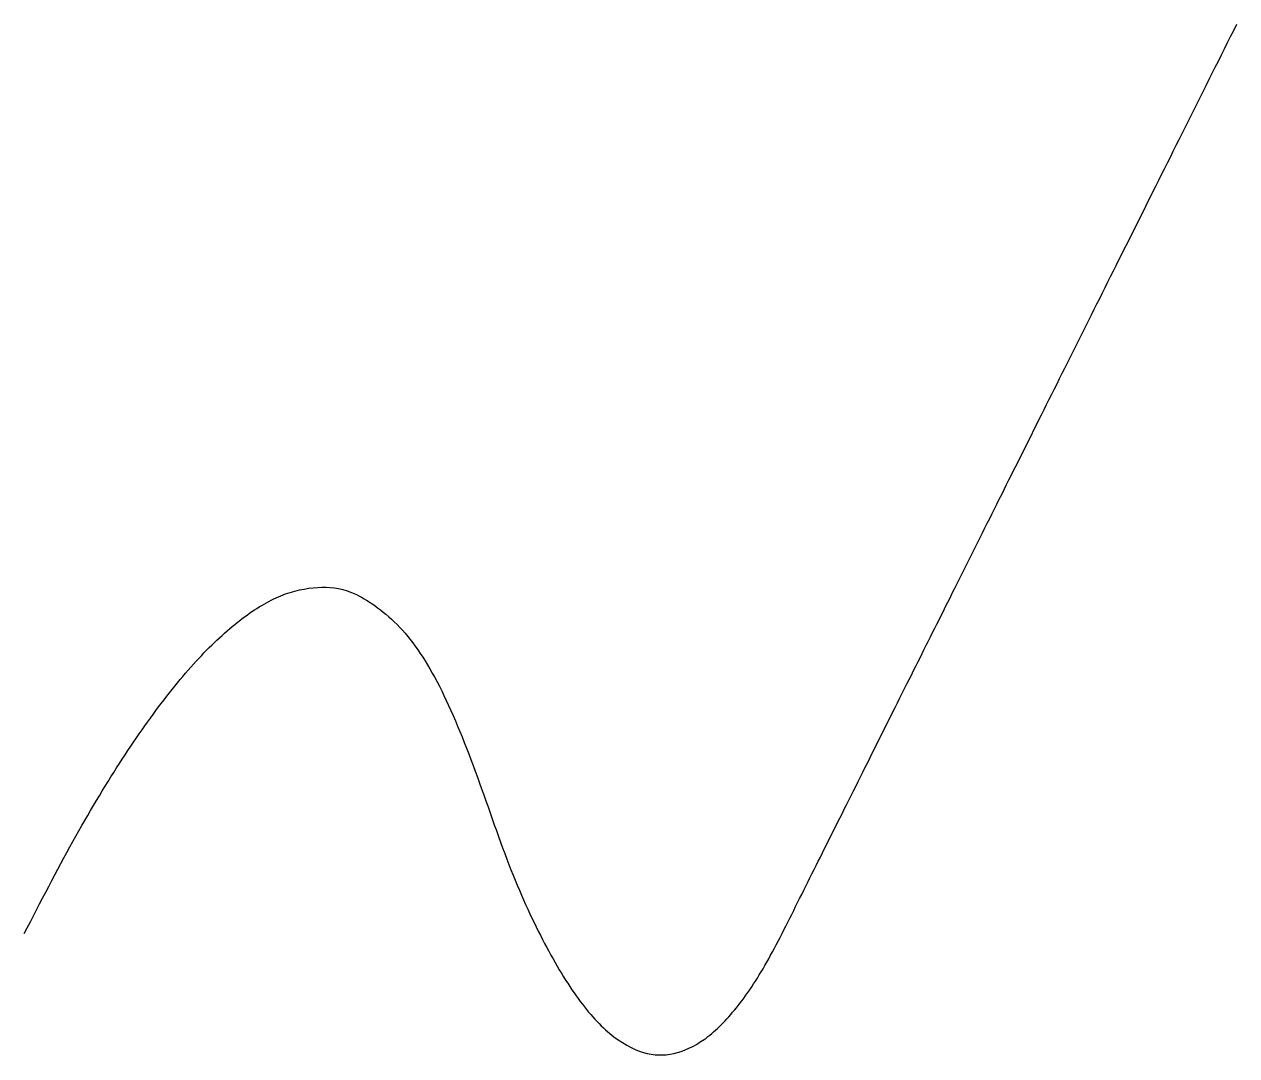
# Model space of a CAD drawing. Header units: metres. Extents: x 0 to 4, y -0.4 to 3.
import ezdxf

# ---------------------------------------------------------------- set-up
doc = ezdxf.new("R2010")
doc.units = ezdxf.units.M
doc.layers.add('Splines', color=7, linetype='Continuous')

msp = doc.modelspace()

# ---------------------------------------------------------------- linework, layer by layer
at = {"layer": 'Splines'}
msp.add_open_spline([(0, 0), (1, 2, 1), (2, -1, 2), (3, 1), (4, 3, 1)], degree=2, dxfattribs=at)

doc.saveas('drawing.dxf')
